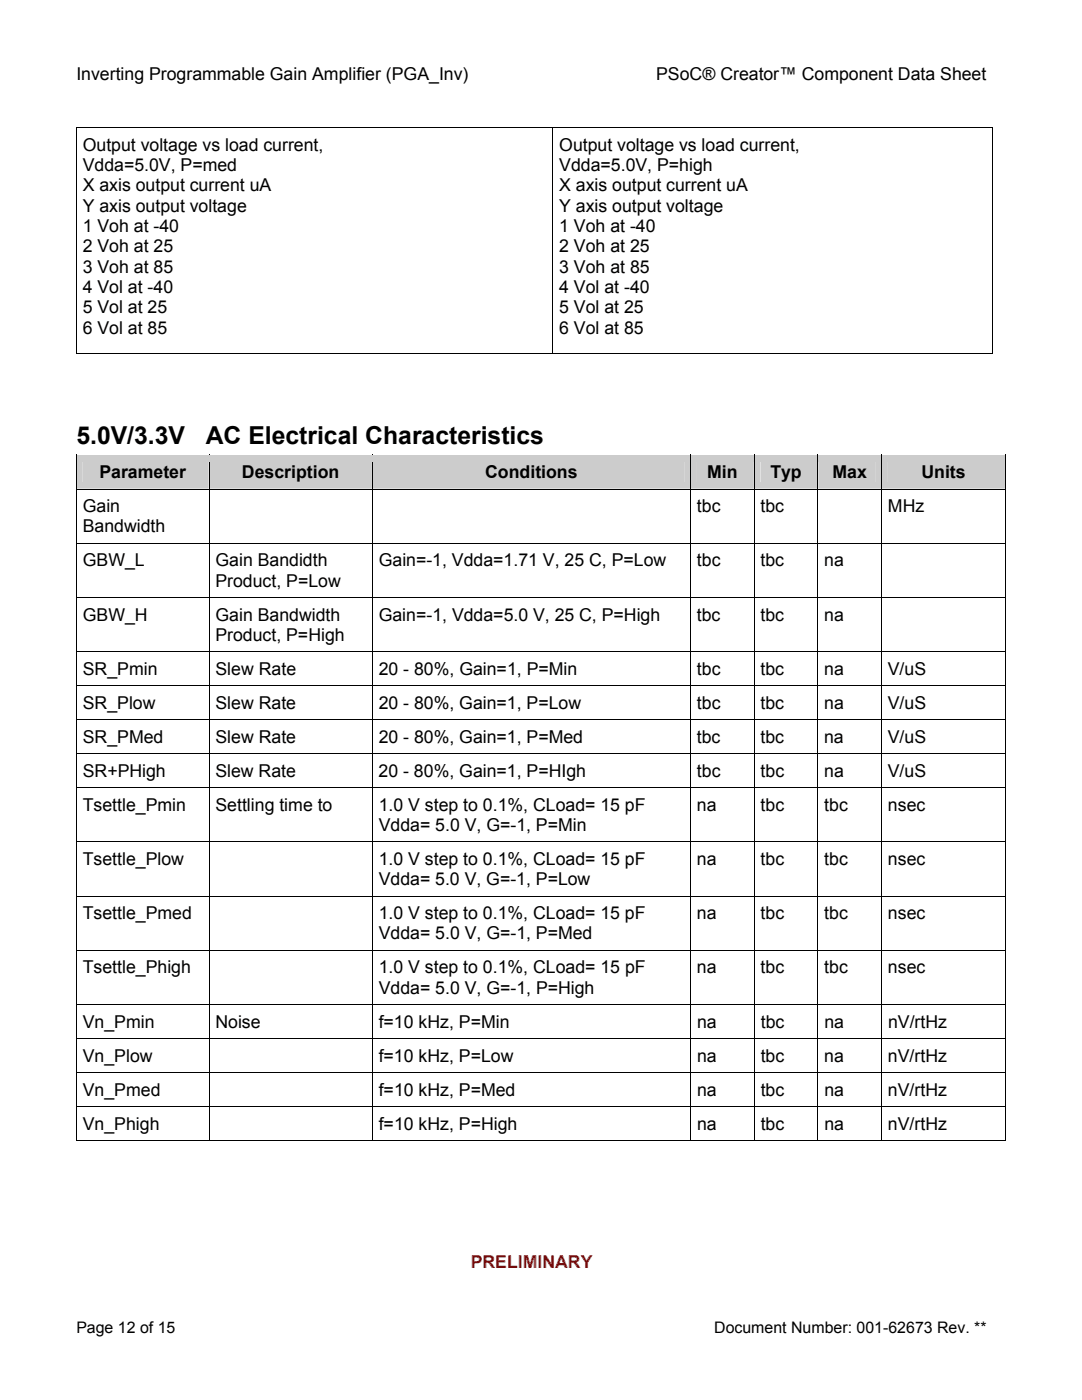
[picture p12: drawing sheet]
<svg xmlns="http://www.w3.org/2000/svg" width="216mm" height="279mm" viewBox="0 0 216 279" stroke-linecap="round" stroke-linejoin="round" font-family="sans-serif">
<defs><g id="words">
<g font-size="4.9">
<text x="15.2" y="88.6">5.0V/3.3V</text>
<text x="41.1" y="88.6">AC Electrical Characteristics</text>
</g>
<g font-size="3.5">
<text x="15.2" y="16">Inverting Programmable Gain Amplifier (PGA_Inv)</text>
<text x="130.9" y="16">PSoC® Creator™ Component Data Sheet</text>
<text x="16.5" y="30.1">Output voltage vs load current,</text>
<text x="16.5" y="34.2">Vdda=5.0V, P=med</text>
<text x="111.6" y="30.1">Output voltage vs load current,</text>
<text x="111.6" y="34.2">Vdda=5.0V, P=high</text>
<text x="16.5" y="38.2">X axis output current uA</text>
<text x="111.6" y="38.2">X axis output current uA</text>
<text x="16.5" y="42.3">Y axis output voltage</text>
<text x="16.5" y="46.3">1 Voh at -40</text>
<text x="111.6" y="42.3">Y axis output voltage</text>
<text x="111.6" y="46.3">1 Voh at -40</text>
<text x="16.5" y="50.4">2 Voh at 25</text>
<text x="111.6" y="50.4">2 Voh at 25</text>
<text x="16.5" y="54.4">3 Voh at 85</text>
<text x="16.5" y="58.5">4 Vol at -40</text>
<text x="111.6" y="54.4">3 Voh at 85</text>
<text x="111.6" y="58.5">4 Vol at -40</text>
<text x="16.5" y="62.5">5 Vol at 25</text>
<text x="111.6" y="62.5">5 Vol at 25</text>
<text x="16.5" y="66.6">6 Vol at 85</text>
<text x="111.6" y="66.6">6 Vol at 85</text>
<text x="19.8" y="95.5">Parameter</text>
<text x="48.3" y="95.5">Description</text>
<text x="96.8" y="95.5">Conditions</text>
<text x="141.1" y="95.5">Min</text>
<text x="153.7" y="95.5">Typ</text>
<text x="166.1" y="95.5">Max</text>
<text x="183.9" y="95.5">Units</text>
<text x="16.5" y="102.2">Gain</text>
<text x="16.5" y="106.3">Bandwidth</text>
<text x="139.1" y="102.2">tbc</text>
<text x="151.8" y="102.2">tbc</text>
<text x="177.2" y="102.2">MHz</text>
<text x="16.5" y="113">GBW_L</text>
<text x="43" y="113">Gain Bandidth</text>
<text x="75.6" y="113">Gain=-1, Vdda=1.71 V, 25 C, P=Low</text>
<text x="139.1" y="113">tbc</text>
<text x="151.8" y="113">tbc</text>
<text x="164.5" y="113">na</text>
<text x="43" y="117.1">Product, P=Low</text>
<text x="16.5" y="123.9">GBW_H</text>
<text x="43" y="123.9">Gain Bandwidth</text>
<text x="75.6" y="123.9">Gain=-1, Vdda=5.0 V, 25 C, P=High</text>
<text x="139.1" y="123.9">tbc</text>
<text x="151.8" y="123.9">tbc</text>
<text x="164.5" y="123.9">na</text>
<text x="43" y="127.9">Product, P=High</text>
<text x="16.5" y="134.7">SR_Pmin</text>
<text x="43" y="134.7">Slew Rate</text>
<text x="75.6" y="134.7">20 - 80%, Gain=1, P=Min</text>
<text x="139.1" y="134.7">tbc</text>
<text x="151.8" y="134.7">tbc</text>
<text x="164.5" y="134.7">na</text>
<text x="177.2" y="134.7">V/uS</text>
<text x="16.5" y="141.5">SR_Plow</text>
<text x="43" y="141.5">Slew Rate</text>
<text x="75.6" y="141.5">20 - 80%, Gain=1, P=Low</text>
<text x="139.1" y="141.5">tbc</text>
<text x="151.8" y="141.5">tbc</text>
<text x="164.5" y="141.5">na</text>
<text x="177.1" y="141.5">V/uS</text>
<text x="16.5" y="148.3">SR_PMed</text>
<text x="43" y="148.3">Slew Rate</text>
<text x="75.6" y="148.3">20 - 80%, Gain=1, P=Med</text>
<text x="139.1" y="148.3">tbc</text>
<text x="151.7" y="148.3">tbc</text>
<text x="164.4" y="148.3">na</text>
<text x="177.1" y="148.3">V/uS</text>
<text x="16.5" y="155">SR+PHigh</text>
<text x="43" y="155">Slew Rate</text>
<text x="75.5" y="155">20 - 80%, Gain=1, P=HIgh</text>
<text x="139.1" y="155">tbc</text>
<text x="151.8" y="155">tbc</text>
<text x="164.5" y="155">na</text>
<text x="177.2" y="155">V/uS</text>
<text x="16.5" y="161.8">Tsettle_Pmin</text>
<text x="43" y="161.8">Settling time to</text>
<text x="75.6" y="161.8">1.0 V step to 0.1%, CLoad= 15 pF</text>
<text x="139.1" y="161.8">na</text>
<text x="151.8" y="161.8">tbc</text>
<text x="164.5" y="161.8">tbc</text>
<text x="177.2" y="161.8">nsec</text>
<text x="75.6" y="165.8">Vdda= 5.0 V, G=-1, P=Min</text>
<text x="16.5" y="172.6">Tsettle_Plow</text>
<text x="75.6" y="172.6">1.0 V step to 0.1%, CLoad= 15 pF</text>
<text x="139.1" y="172.6">na</text>
<text x="151.8" y="172.6">tbc</text>
<text x="164.5" y="172.6">tbc</text>
<text x="177.2" y="172.6">nsec</text>
<text x="75.6" y="176.7">Vdda= 5.0 V, G=-1, P=Low</text>
<text x="16.5" y="183.5">Tsettle_Pmed</text>
<text x="75.6" y="183.5">1.0 V step to 0.1%, CLoad= 15 pF</text>
<text x="139.1" y="183.5">na</text>
<text x="151.8" y="183.5">tbc</text>
<text x="164.5" y="183.5">tbc</text>
<text x="177.2" y="183.5">nsec</text>
<text x="75.6" y="187.5">Vdda= 5.0 V, G=-1, P=Med</text>
<text x="16.5" y="194.3">Tsettle_Phigh</text>
<text x="75.6" y="194.3">1.0 V step to 0.1%, CLoad= 15 pF</text>
<text x="139.1" y="194.3">na</text>
<text x="151.8" y="194.3">tbc</text>
<text x="164.5" y="194.3">tbc</text>
<text x="177.2" y="194.3">nsec</text>
<text x="75.6" y="198.3">Vdda= 5.0 V, G=-1, P=High</text>
<text x="16.5" y="205.1">Vn_Pmin</text>
<text x="43" y="205.1">Noise</text>
<text x="75.6" y="205.1">f=10 kHz, P=Min</text>
<text x="139.1" y="205.1">na</text>
<text x="151.8" y="205.1">tbc</text>
<text x="164.5" y="205.1">na</text>
<text x="177.2" y="205.1">nV/rtHz</text>
<text x="16.5" y="211.9">Vn_Plow</text>
<text x="75.6" y="211.9">f=10 kHz, P=Low</text>
<text x="139.1" y="211.9">na</text>
<text x="151.8" y="211.9">tbc</text>
<text x="164.5" y="211.9">na</text>
<text x="177.2" y="211.9">nV/rtHz</text>
<text x="16.5" y="218.7">Vn_Pmed</text>
<text x="75.6" y="218.7">f=10 kHz, P=Med</text>
<text x="139.1" y="218.7">na</text>
<text x="151.8" y="218.7">tbc</text>
<text x="164.5" y="218.7">na</text>
<text x="177.2" y="218.7">nV/rtHz</text>
<text x="16.5" y="225.4">Vn_Phigh</text>
<text x="75.6" y="225.4">f=10 kHz, P=High</text>
<text x="139.1" y="225.4">na</text>
<text x="151.8" y="225.4">tbc</text>
<text x="164.5" y="225.4">na</text>
<text x="177.2" y="225.4">nV/rtHz</text>
</g>
<text font-size="3.5" fill="#f00" x="93.9" y="253.1">PRELIMINARY</text>
<g font-size="3.2">
<text x="15.2" y="266">Page 12 of 15</text>
<text x="142.5" y="266">Document Number: 001-62673 Rev. **</text>
</g>
</g></defs>
<path d="M15.2 25.4h.1v1.4h-.1zM110.2 25.4h.2v1.4h-.2zM198 25.4h.2v1.4h-.2zM198 25.4h.2v.2h-.2zM198 70.5h.2v.2h-.2z" fill="#000"/>
<path d="M15.2 25.5h95M15.2 26.8v43.9M110.3 26.8v43.9M110.4 25.5h87.6M198.1 26.8v43.9M15.2 70.6h95M110.4 70.6h87.6" fill="none" stroke="#000" stroke-width=".2"/>
<g fill="#ccc">
<path d="M15.3 90.9h26.3v6.6h-26.3z"/>
<path d="M16.5 92.2h23.9v4h-23.9z"/>
<path d="M41.8 90.9h32.4v6.6h-32.4z"/>
<path d="M43 92.2h30v4h-30z"/>
<path d="M74.4 90.9h63.3v6.6h-63.3z"/>
<path d="M75.6 92.2h60.9v4h-60.9z"/>
<path d="M137.9 90.9h12.5v6.6h-12.5z"/>
<path d="M139.1 92.2h10.1v4h-10.1z"/>
<path d="M150.6 90.9h12.5v6.6h-12.5z"/>
<path d="M151.8 92.2h10.1v4h-10.1z"/>
<path d="M163.3 90.9h12.5v6.6h-12.5z"/>
<path d="M164.5 92.2h10.1v4h-10.1z"/>
<path d="M176 90.9h24.6v6.6h-24.6z"/>
<path d="M177.2 92.2h22.2v4h-22.2z"/>
</g>
<path d="M15.2 90.7h.1v1.5h-.1z" fill="#000"/>
<path d="M15.2 90.8h26.4" fill="none" stroke="#000" stroke-width=".2"/>
<path d="M15.3 90.9h26.3v1.3h-26.3z" fill="#ccc"/>
<path d="M41.6 90.7h.2v1.5h-.2z" fill="#000"/>
<path d="M41.8 90.8h32.4" fill="none" stroke="#000" stroke-width=".2"/>
<path d="M41.8 90.9h32.4v1.3h-32.4z" fill="#ccc"/>
<path d="M74.2 90.7h.2v1.5h-.2z" fill="#000"/>
<path d="M74.4 90.8h63.3" fill="none" stroke="#000" stroke-width=".2"/>
<path d="M74.4 90.9h63.3v1.3h-63.3z" fill="#ccc"/>
<path d="M137.7 90.7h.2v1.5h-.2z" fill="#000"/>
<path d="M137.9 90.8h12.5" fill="none" stroke="#000" stroke-width=".2"/>
<path d="M137.9 90.9h12.5v1.3h-12.5z" fill="#ccc"/>
<path d="M150.4 90.7h.2v1.5h-.2z" fill="#000"/>
<path d="M150.6 90.8h12.5" fill="none" stroke="#000" stroke-width=".2"/>
<path d="M150.6 90.9h12.5v1.3h-12.5z" fill="#ccc"/>
<path d="M163.1 90.7h.2v1.5h-.2z" fill="#000"/>
<path d="M163.3 90.8h12.5" fill="none" stroke="#000" stroke-width=".2"/>
<path d="M163.3 90.9h12.5v1.3h-12.5z" fill="#ccc"/>
<path d="M175.8 90.7h.2v1.5h-.2z" fill="#000"/>
<path d="M176 90.8h24.6" fill="none" stroke="#000" stroke-width=".2"/>
<path d="M176 90.9h24.6v1.3h-24.6z" fill="#ccc"/>
<g fill="#000">
<path d="M15.2 97.5h.1v1.5h-.1zM41.6 97.5h.2v1.5h-.2zM74.2 97.5h.2v1.5h-.2zM137.7 97.5h.2v1.5h-.2zM150.4 97.5h.2v1.5h-.2zM163.1 97.5h.2v1.5h-.2zM175.8 97.5h.2v1.5h-.2zM200.6 90.7h.1v1.5h-.1zM200.6 90.7h.1v.2h-.1zM200.6 97.5h.1v1.5h-.1zM15.2 108.3h.1v1.5h-.1zM41.6 108.3h.2v1.5h-.2z"/>
<path d="M74.2 108.3h.2v1.5h-.2zM137.7 108.3h.2v1.5h-.2zM150.4 108.3h.2v1.5h-.2zM163.1 108.3h.2v1.5h-.2zM175.8 108.3h.2v1.5h-.2zM200.6 108.3h.1v1.5h-.1zM15.2 119.2h.1v1.4h-.1zM15.2 130h.1v1.4h-.1zM15.2 136.8h.1v1.4h-.1zM41.6 119.2h.2v1.4h-.2zM41.6 130h.2v1.4h-.2zM41.6 136.8h.2v1.4h-.2z"/>
<path d="M74.2 119.2h.2v1.4h-.2zM74.2 130h.2v1.4h-.2zM74.2 136.8h.2v1.4h-.2zM137.7 119.2h.2v1.4h-.2zM137.7 130h.2v1.4h-.2zM137.7 136.8h.2v1.4h-.2zM150.4 119.2h.2v1.4h-.2zM150.4 130h.2v1.4h-.2zM150.4 136.8h.2v1.4h-.2zM163.1 119.2h.2v1.4h-.2zM163.1 130h.2v1.4h-.2zM163.1 136.8h.2v1.4h-.2z"/>
<path d="M175.8 119.2h.2v1.4h-.2zM175.8 130h.2v1.4h-.2zM175.8 136.8h.2v1.4h-.2zM200.6 119.2h.1v1.4h-.1zM200.6 130h.1v1.4h-.1zM200.6 136.8h.1v1.4h-.1zM15.2 143.6h.1v1.4h-.1zM15.2 150.3h.1v1.4h-.1zM15.2 157.1h.1v1.4h-.1zM41.6 143.6h.2v1.4h-.2zM41.6 150.3h.2v1.4h-.2zM41.6 157.1h.2v1.4h-.2z"/>
<path d="M74.2 143.6h.2v1.4h-.2zM74.2 150.3h.2v1.4h-.2zM74.2 157.1h.2v1.4h-.2zM137.7 143.6h.2v1.4h-.2zM137.7 150.3h.2v1.4h-.2zM137.7 157.1h.2v1.4h-.2zM150.4 143.6h.2v1.4h-.2zM150.4 150.3h.2v1.4h-.2zM150.4 157.1h.2v1.4h-.2zM163.1 143.6h.2v1.4h-.2zM163.1 150.3h.2v1.4h-.2zM163.1 157.1h.2v1.4h-.2z"/>
<path d="M175.8 143.6h.2v1.4h-.2zM175.8 150.3h.2v1.4h-.2zM175.8 157.1h.2v1.4h-.2zM200.6 143.6h.1v1.4h-.1zM200.6 150.3h.1v1.4h-.1zM200.6 157.1h.1v1.4h-.1zM15.2 167.9h.1v1.5h-.1zM41.6 167.9h.2v1.5h-.2zM74.2 167.9h.2v1.5h-.2zM137.7 167.9h.2v1.5h-.2zM150.4 167.9h.2v1.5h-.2zM163.1 167.9h.2v1.5h-.2z"/>
<path d="M175.8 167.9h.2v1.5h-.2zM200.6 167.9h.1v1.5h-.1zM15.2 178.8h.1v1.4h-.1zM15.2 189.6h.1v1.4h-.1zM41.6 178.8h.2v1.4h-.2zM41.6 189.6h.2v1.4h-.2zM74.2 178.8h.2v1.4h-.2zM74.2 189.6h.2v1.4h-.2zM137.7 178.8h.2v1.4h-.2zM137.7 189.6h.2v1.4h-.2zM150.4 178.8h.2v1.4h-.2zM150.4 189.6h.2v1.4h-.2z"/>
<path d="M163.1 178.8h.2v1.4h-.2zM163.1 189.6h.2v1.4h-.2zM175.8 178.8h.2v1.4h-.2zM175.8 189.6h.2v1.4h-.2zM200.6 178.8h.1v1.4h-.1zM200.6 189.6h.1v1.4h-.1zM15.2 200.4h.1v1.4h-.1zM15.2 207.2h.1v1.4h-.1zM15.2 214h.1v1.4h-.1zM41.6 200.4h.2v1.4h-.2zM41.6 207.2h.2v1.4h-.2zM41.6 214h.2v1.4h-.2z"/>
<path d="M74.2 200.4h.2v1.4h-.2zM74.2 207.2h.2v1.4h-.2zM74.2 214h.2v1.4h-.2zM137.7 200.4h.2v1.4h-.2zM137.7 207.2h.2v1.4h-.2zM137.7 214h.2v1.4h-.2zM150.4 200.4h.2v1.4h-.2zM150.4 207.2h.2v1.4h-.2zM150.4 214h.2v1.4h-.2zM163.1 200.4h.2v1.4h-.2zM163.1 207.2h.2v1.4h-.2zM163.1 214h.2v1.4h-.2z"/>
<path d="M175.8 200.4h.2v1.4h-.2zM175.8 207.2h.2v1.4h-.2zM175.8 214h.2v1.4h-.2zM200.6 200.4h.1v1.4h-.1zM200.6 207.2h.1v1.4h-.1zM200.6 214h.1v1.4h-.1zM15.2 220.7h.1v1.5h-.1zM41.6 220.7h.2v1.5h-.2zM74.2 220.7h.2v1.5h-.2zM137.7 220.7h.2v1.5h-.2zM150.4 220.7h.2v1.5h-.2zM163.1 220.7h.2v1.5h-.2z"/>
<path d="M175.8 220.7h.2v1.5h-.2zM200.6 220.7h.1v1.5h-.1zM200.6 227.5h.1v.2h-.1z"/>
</g>
<g fill="none" stroke="#000" stroke-width=".2">
<path d="M15.2 92.2v5.3M15.2 99v9.3M15.3 97.6h26.3M41.7 92.2v5.3M41.7 99v9.3M41.8 97.6h32.4M74.3 92.2v5.3M74.3 99v9.3M74.4 97.6h63.3M137.8 92.2v5.3M137.8 99v9.3M137.9 97.6h12.5"/>
<path d="M150.5 92.2v5.3M150.5 99v9.3M150.6 97.6h12.5M163.2 92.2v5.3M163.2 99v9.3M163.3 97.6h12.5M175.9 92.2v5.3M175.9 99v9.3M176 97.6h24.6M200.7 92.2v5.3M200.7 99v9.3M15.2 109.8v9.4"/>
<path d="M15.3 108.4h26.3M15.3 119.3h26.3M41.7 109.8v9.4M41.8 108.4h32.4M41.8 119.3h32.4M74.3 109.8v9.4M74.4 108.4h63.3M74.4 119.3h63.3M137.8 109.8v9.4M137.9 108.4h12.5M137.9 119.3h12.5M150.5 109.8v9.4"/>
<path d="M150.6 108.4h12.5M150.6 119.3h12.5M163.2 109.8v9.4M163.3 108.4h12.5M163.3 119.3h12.5M175.9 109.8v9.4M176 108.4h24.6M176 119.3h24.6M200.7 109.8v9.4M15.2 120.6v9.4M15.2 131.4v5.4M15.2 138.2v5.4"/>
<path d="M15.3 130.1h26.3M15.3 136.9h26.3M41.7 120.6v9.4M41.7 131.4v5.4M41.7 138.2v5.4M41.8 130.1h32.4M41.8 136.9h32.4M74.3 120.6v9.4M74.3 131.4v5.4M74.3 138.2v5.4M74.4 130.1h63.3M74.4 136.9h63.3"/>
<path d="M137.8 120.6v9.4M137.8 131.4v5.4M137.8 138.2v5.4M137.9 130.1h12.5M137.9 136.9h12.5M150.5 120.6v9.4M150.5 131.4v5.4M150.5 138.2v5.4M150.6 130.1h12.5M150.6 136.9h12.5M163.2 120.6v9.4M163.2 131.4v5.4"/>
<path d="M163.2 138.2v5.4M163.3 130.1h12.5M163.3 136.9h12.5M175.9 120.6v9.4M175.9 131.4v5.4M175.9 138.2v5.4M176 130.1h24.6M176 136.9h24.6M200.7 120.6v9.4M200.7 131.4v5.4M200.7 138.2v5.4M15.2 145v5.3"/>
<path d="M15.2 151.7v5.4M15.2 158.5v9.4M15.3 143.6h26.3M15.3 150.4h26.3M15.3 157.2h26.3M41.7 145v5.3M41.7 151.7v5.4M41.7 158.5v9.4M41.8 143.6h32.4M41.8 150.4h32.4M41.8 157.2h32.4M74.3 145v5.3"/>
<path d="M74.3 151.7v5.4M74.3 158.5v9.4M74.4 143.6h63.3M74.4 150.4h63.3M74.4 157.2h63.3M137.8 145v5.3M137.8 151.7v5.4M137.8 158.5v9.4M137.9 143.6h12.5M137.9 150.4h12.5M137.9 157.2h12.5M150.5 145v5.3"/>
<path d="M150.5 151.7v5.4M150.5 158.5v9.4M150.6 143.6h12.5M150.6 150.4h12.5M150.6 157.2h12.5M163.2 145v5.3M163.2 151.7v5.4M163.2 158.5v9.4M163.3 143.6h12.5M163.3 150.4h12.5M163.3 157.2h12.5M175.9 145v5.3"/>
<path d="M175.9 151.7v5.4M175.9 158.5v9.4M176 143.6h24.6M176 150.4h24.6M176 157.2h24.6M200.7 145v5.3M200.7 151.7v5.4M200.7 158.5v9.4M15.2 169.4v9.4M15.3 168h26.3M15.3 178.8h26.3M41.7 169.4v9.4"/>
<path d="M41.8 168h32.4M41.8 178.8h32.4M74.3 169.4v9.4M74.4 168h63.3M74.4 178.8h63.3M137.8 169.4v9.4M137.9 168h12.5M137.9 178.8h12.5M150.5 169.4v9.4M150.6 168h12.5M150.6 178.8h12.5M163.2 169.4v9.4"/>
<path d="M163.3 168h12.5M163.3 178.8h12.5M175.9 169.4v9.4M176 168h24.6M176 178.8h24.6M200.7 169.4v9.4M15.2 180.2v9.4M15.2 191v9.4M15.3 189.7h26.3M41.7 180.2v9.4M41.7 191v9.4M41.8 189.7h32.4"/>
<path d="M74.3 180.2v9.4M74.3 191v9.4M74.4 189.7h63.3M137.8 180.2v9.4M137.8 191v9.4M137.9 189.7h12.5M150.5 180.2v9.4M150.5 191v9.4M150.6 189.7h12.5M163.2 180.2v9.4M163.2 191v9.4M163.3 189.7h12.5"/>
<path d="M175.9 180.2v9.4M175.9 191v9.4M176 189.7h24.6M200.7 180.2v9.4M200.7 191v9.4M15.2 201.8v5.4M15.2 208.6v5.4M15.2 215.4v5.3M15.3 200.5h26.3M15.3 207.3h26.3M15.3 214h26.3M41.7 201.8v5.4"/>
<path d="M41.7 208.6v5.4M41.7 215.4v5.3M41.8 200.5h32.4M41.8 207.3h32.4M41.8 214h32.4M74.3 201.8v5.4M74.3 208.6v5.4M74.3 215.4v5.3M74.4 200.5h63.3M74.4 207.3h63.3M74.4 214h63.3M137.8 201.8v5.4"/>
<path d="M137.8 208.6v5.4M137.8 215.4v5.3M137.9 200.5h12.5M137.9 207.3h12.5M137.9 214h12.5M150.5 201.8v5.4M150.5 208.6v5.4M150.5 215.4v5.3M150.6 200.5h12.5M150.6 207.3h12.5M150.6 214h12.5M163.2 201.8v5.4"/>
<path d="M163.2 208.6v5.4M163.2 215.4v5.3M163.3 200.5h12.5M163.3 207.3h12.5M163.3 214h12.5M175.9 201.8v5.4M175.9 208.6v5.4M175.9 215.4v5.3M176 200.5h24.6M176 207.3h24.6M176 214h24.6M200.7 201.8v5.4"/>
<path d="M200.7 208.6v5.4M200.7 215.4v5.3M15.2 227.6h26.4M15.2 222.2v5.5M15.3 220.8h26.3M41.7 222.2v5.5M41.8 220.8h32.4M41.8 227.6h32.4M74.3 222.2v5.5M74.4 220.8h63.3M74.4 227.6h63.3M137.8 222.2v5.5"/>
<path d="M137.9 220.8h12.5M137.9 227.6h12.5M150.5 222.2v5.5M150.6 220.8h12.5M150.6 227.6h12.5M163.2 222.2v5.5M163.3 220.8h12.5M163.3 227.6h12.5M175.9 222.2v5.5M176 220.8h24.6M176 227.6h24.6M200.7 222.2v5.5"/>
</g>
<use href="#words"/>
</svg>
